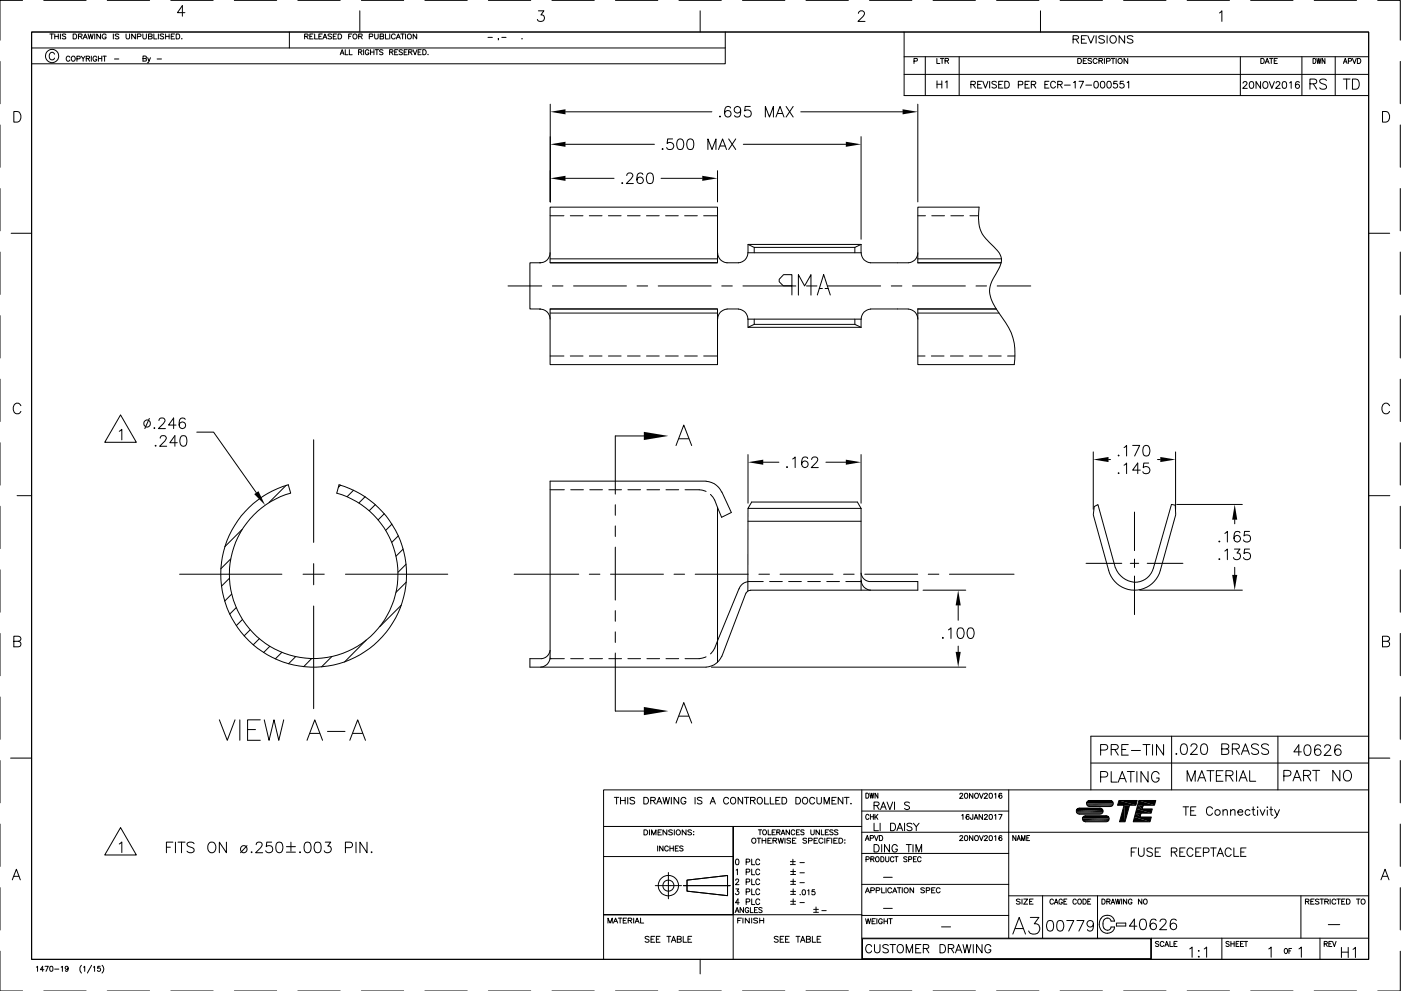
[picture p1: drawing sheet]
<svg xmlns="http://www.w3.org/2000/svg" width="420mm" height="297mm" viewBox="0 0 420 297" stroke-linecap="round" stroke-linejoin="round" font-family="sans-serif">
<g fill="none" stroke="#000" stroke-width=".3">
<path d="M0 18.4v12.7M6.8 .1h-6.8v12M9.5 9.6h401v278h-401zM9.5 14.4h208M13.1 .1h12.7M14.9 10.2h1.1M15.5 10.2v1.5M16.3 16.2a.8 .8 0 0 0-.9-.5 .8 .8 0 0 0-.6 .8v.6a.81 .81 0 0 0 .6 .8 .81 .81 0 0 0 .9-.5M16.4 10.9h1.1M16.4 10.2v1.5M17.5 10.2v1.5M18.1 10.2v1.5"/>
<path d="M19.7 10.4l-.4-.2-.6 .2 .1 .3 .9 .4-.1 .5-.9-.1M21 17.2a.57 .57 0 0 0-.7-.4 .57 .57 0 0 0-.4 .6v.4a.56 .56 0 0 0 .4 .6 .56 .56 0 0 0 .7-.4M21.7 16.9a.7 .7 0 0 1 .9 .7 .7 .7 0 0 1-1.1 .5l-.1-.7zM21.9 10.2h.6a.78 .78 0 0 1 .5 .7 .78 .78 0 0 1-.5 .8h-.6zM23.1 17.6h.8l.1-.6-.9-.2v1.6M23.5 10.9l1-.1 .1-.4-.1-.2h-1v1.5M24.1 10.9l.5 .8M24.3 16.8l.6 .8v.8M24.9 11.7l.7-1.5 .6 1.5M25.2 11.2h.8M25.5 16.8l-.6 .8M25.9 17.6l.9-.1v-.6l-.9-.1v1.6"/>
<path d="M26.4 17.6l.5 .8M26.4 10.2l.4 1.5 .4-1.5 .4 1.5 .3-1.5M27.4 16.8v1.6M28.4 10.2v1.5M29 17.2a.57 .57 0 0 0-.6-.4 .57 .57 0 0 0-.5 .6v.4a.55 .55 0 0 0 .5 .6 .55 .55 0 0 0 .6-.6h-.4M29.5 16.8v1.6M29.5 17.6h1M30.1 10.2v1.5l-1.1-1.5v1.5M30.5 16.8v1.6M30.9 16.8h1M31.4 16.8v1.6M31.8 10.5a.62 .62 0 0 0-.6-.3 .62 .62 0 0 0-.6 .5v.4a.59 .59 0 0 0 .6 .6 .59 .59 0 0 0 .6-.6h-.3"/>
<path d="M32.2 .1h12.7M34 10.2v1.5M34.3 17.7h1.3M35.6 10.4l-.4-.2-.7 .2 .2 .3 .9 .4-.1 .5-1-.1M37.8 10.2v1l.5 .5 .5-.2 .1-1.3M40.6 10.2v1.5l-1.1-1.5v1.5M41.2 11l.9-.1 .2-.5-.2-.2h-.9v1.5M42.8 10.2v1l.5 .5 .6-.2v-1.3M42.9 17.6l.9-.1 .1-.5-1-.2v1.5l1-.1v-.5l-.3-.1M44.3 17.3l.4 1 .4-1M44.5 10.9l1-.1 .1-.2-.1-.4h-1v1.5l1-.1 .1-.4-.4-.3M44.7 18.3l-.5 .5"/>
<path d="M46.1 10.2v1.5h1M47.1 17.7h1.3M47.5 10.2v1.5M49.1 10.4l-.4-.2-.7 .2 .2 .3 .8 .4-.1 .5-.9-.1M49.7 10.9h1M49.7 10.2v1.5M50.7 10.2v1.5M51.2 .1h12.7M51.4 10.9h.6M52.4 10.2h-1v1.5h1M52.8 10.2h.6a.78 .78 0 0 1 .5 .7 .78 .78 0 0 1-.5 .8h-.6zM54.4 11.6h.2z"/>
<path d="M55.5 3.8h-2.3l1.5-2.1v3.2M70.3 .1h12.7M86.8 9.6v4.8M89.3 .1h12.7M91.4 10.9l.8-.1 .2-.4-.2-.2h-.8v1.5M91.9 10.9l.5 .8M92.9 10.9h.6M93.9 10.2h-1v1.5h1M94.4 10.2v1.5h.9M95.6 10.9h.7M96.6 10.2h-1v1.5h1M96.9 11.7l.6-1.5 .5 1.5"/>
<path d="M97.1 11.2h.7M99.4 10.4l-.9-.2-.1 .5 .9 .3 .1 .5-.3 .2-.7-.2M99.9 10.9h.6M100.9 10.2h-1v1.5h1M101.4 10.2h.5a.76 .76 0 0 1 .6 .7 .76 .76 0 0 1-.6 .8h-.5zM102 16.4l.6-1.5 .6 1.5M102.2 15.9h.8M103.5 14.9v1.5h.9M104.6 10.9h.6M104.8 14.9v1.5h.8M105.5 10.2h-.9v1.5M107.5 15.6h.9l.1-.4-.3-.3h-.7v1.5"/>
<path d="M107.6 10.9l.9-.1 .1-.5-1-.1v1.5M107.9 3.2v6.4M108 15.6l.5 .8M108.1 10.9l.5 .8M108.4 .1h12.7M109.1 14.9v1.5M110.6 15.3a.54 .54 0 0 0-.6-.4 .54 .54 0 0 0-.4 .6v.4a.53 .53 0 0 0 .5 .5 .53 .53 0 0 0 .5-.5h-.3M110.7 11l1-.1 .1-.6-1.1-.1v1.5M111.1 14.9v1.5M111.1 15.6h1M112.1 14.9v1.5M112.4 10.2v1l.4 .5 .4-.1 .2-.4v-1"/>
<path d="M112.5 14.9h1M113 14.9v1.5M114 10.9l.9-.1v-.6h-.9v1.5l.9-.1 .2-.4-.4-.3M114.9 15.1l-.4-.2-.7 .2 .2 .4 .9 .5-.4 .4-.7-.2M115.6 10.2v1.5h.9M116.8 15.6h.9l.1-.5-1-.2v1.5M116.9 10.2v1.5M117.3 15.6l.6 .8M118.4 15.6h.6M118.5 10.5a.6 .6 0 0 0-.6-.3 .6 .6 0 0 0-.5 .5v.4a.6 .6 0 0 0 .5 .6 .6 .6 0 0 0 .6-.4M118.8 11.7l.7-1.5 .6 1.5M119.1 11.2h.7"/>
<path d="M119.3 14.9h-.9v1.5h.9M120.2 10.2h1M120.7 15.1l-.4-.2-.6 .2 .1 .4 .9 .5-.4 .4-.6-.2M120.7 10.2v1.5M121.2 15.6h.6M121.6 10.2v1.5M122.1 14.9h-.9v1.5h.9M122.6 15.6h.8l.1-.5-.9-.2v1.5M123.1 15.6l.5 .8M123.9 14.9l.6 1.5 .6-1.5M125 10.2v1.5l-1.1-1.5v1.5M125.4 15.6h.6"/>
<path d="M126.3 14.9h-.9v1.5h.9M126.8 14.9h.5a.82 .82 0 0 1 .5 .7 .82 .82 0 0 1-.5 .8h-.5zM127.4 .1h12.7M128.4 16.3h.1M146.3 11.2h1.4M146.5 .1h12.7M149.5 11.6l-.1 .4M150.5 11.2h1.3M156.5 11.6h.1zM161.5 3.2h1.6l-.9 1.3a1.01 1.01 0 0 1 1.1 1.1 1.01 1.01 0 0 1-1.4 .8l-.4-.1-.3-.5M165.5 .1h12.7M184.6 .1h12.7"/>
<path d="M203.6 .1h12.7M210 3.2v6.4M217.5 9.6v9.5h-208M222.7 .1h12.7M241.7 .1h12.7M257.4 4v-.1a1.01 1.01 0 0 1 1.3-.7l.4 .4a1.05 1.05 0 0 1-.3 1.3l-1.5 1.5h2.1M260.8 .1h12.7M271.1 17h139.4M271.1 9.6v19h139.4M274.1 18.3l.9-.1 .1-.6-1-.1v1.5M277.5 17v11.6M279.8 .1h12.7"/>
<path d="M281 17.5v1.5h.9M282 17.5h1M282.5 17.5v1.5M283.4 18.2l1-.1v-.5l-1-.1v1.5M284 18.2l.5 .8M287.7 17v11.6M298.9 .1h12.7M312 3.2v6.4M317.9 .1h12.7M321.8 11.8l1.4-.2 .3-.5-.3-.3-1.4-.1v2.2M322.6 11.8l.9 1.1M323.2 17.5h.6a.79 .79 0 0 1 .5 .8 .79 .79 0 0 1-.5 .7h-.6z"/>
<path d="M324.3 11.8h.9M324.9 18.2h.6M325.8 10.7h-1.5v2.2h1.5M325.9 17.5h-1v1.5h1M326.2 10.7l1 2.2 .9-2.2M327.4 17.7l-.4-.2-.7 .2v.3l1.1 .6v.2l-.4 .2-.7-.2M328.7 10.7v2.2M329 17.9a.62 .62 0 0 0-.7-.4 .62 .62 0 0 0-.5 .6 .68 .68 0 0 0 .3 .8 .68 .68 0 0 0 .8-.1l.1-.1M329.6 18.2h.7l.4-.4-.2-.2-.9-.1v1.5M330.1 18.2l.6 .8M331.2 11l-.6-.3-1.1 .3 .3 .5 1.2 .5 .2 .6a1.16 1.16 0 0 1-1.7 0M331.2 17.5v1.5"/>
<path d="M331.9 18.3l.9-.1 .1-.6-1-.1v1.5M332 10.7v2.2M333.1 11a1.03 1.03 0 0 1 1.4 .1 1.03 1.03 0 0 1 0 1.4 1.03 1.03 0 0 1-1.4 .1l-.2-.5zM333.2 17.5h1.1M333.8 17.5v1.5M334.7 17.5v1.5M337 .1h12.7M337.3 10.7v2.2l-1.7-2.2v2.2M338.2 17.5v1.5l-1.1-1.5v1.5M339.8 11l-.6-.3-1.1 .3 .2 .5 1.2 .5 .3 .6a1.16 1.16 0 0 1-1.7 0M356 .1h12.7M365.7 3.9l.7-.7v3.2"/>
<path d="M372 17v11.6M375.1 .1h12.7M378.1 17.5h.5a.81 .81 0 0 1 .6 .8 .81 .81 0 0 1-.6 .7h-.5zM379.4 19l.6-1.5 .6 1.5M379.6 18.5h.8M380.7 17.5h1.1M381.3 17.5v1.5M382.1 18.2h.6M383.1 17.5h-1v1.5h1M390.4 17v11.6M393.8 17.5a.77 .77 0 0 1 .9 .8 .77 .77 0 0 1-.9 .7zM394.1 .1h12.7"/>
<path d="M394.9 17.5l.3 1.5 .3-1.5 .3 1.5 .4-1.5M397.3 17.5v1.5l-.8-1.5v1.5M400.4 17v11.6M402.9 19l.5-1.5 .6 1.5M403.1 18.5h.7M404.4 18.3l.8-.1v-.6l-.8-.1v1.5M405.6 17.5l.6 1.5 .5-1.5M407.1 17.5h.5a.81 .81 0 0 1 .5 .8 .81 .81 0 0 1-.5 .7h-.5zM413.2 .1h6.7v12M419.9 18.4v12.7M0 37.5v12.7M4.1 33.4h1.1a1.69 1.69 0 0 1 1.1 1.6 1.69 1.69 0 0 1-1.1 1.6h-1.1z"/>
<path d="M165 31.2v29.3M169.6 33.5h43.9M215.8 35l.1-.2 .2 .2zM219.1 32.4a.9 .9 0 0 0-.9-.5 .9 .9 0 0 0-.7 .6 1.85 1.85 0 0 0 .7 2.6 .99 .99 0 0 0 1.1-.9 .99 .99 0 0 0-.9-1.1 .99 .99 0 0 0-1.1 .9M222.1 33a.98 .98 0 0 1-1.3 .8 .98 .98 0 0 1-.4-1.6 .98 .98 0 0 1 1.6 .2 3.1 3.1 0 0 1-.3 2.6 1 1 0 0 1-1.4-.4M225 31.9h-1.5l-.1 1.4a1.12 1.12 0 0 1 1.6 0 1.12 1.12 0 0 1-.2 1.6 1.12 1.12 0 0 1-1.6-.4M229.5 35.1v-3.2l1.3 3.2 1.1-3.2v3.2M232.7 35.1l1.2-3.2 1.2 3.2M233.2 34h1.5M235.8 31.9l2.1 3.2M237.9 31.9l-2.1 3.2M240.2 33.5h30.5"/>
<path d="M271.1 22.3h139.4M275.3 31.2v29.3M281 24.2v2.2M281 25.3h1.4M282.4 24.2v2.2M283.5 24.6l.5-.4v2.2M291.2 25.3l1.2-.1v-.7l-1.2-.1v2M291.8 25.3l.7 1.1M293.2 25.3h.8M294.5 24.4h-1.3v2h1.3M294.8 24.4l.7 2 .8-2M296.8 24.4v2"/>
<path d="M298.8 24.7l-.5-.3-.8 .3 .1 .4 1.1 .5 .1 .5-.2 .2a.85 .85 0 0 1-1.1-.2M299.5 25.3h.8M300.8 24.4h-1.3v2h1.3M301.3 24.4h.7a1.08 1.08 0 0 1 .7 1 1.08 1.08 0 0 1-.7 1h-.7zM305.4 25.4l1.2-.1 .1-.8-1.3-.1v2M307.4 25.3h.8M308.7 24.4h-1.3v2h1.3M309.3 25.3l1.1-.1 .2-.4-.5-.4h-.8v2M310 25.3l.6 1.1M313.4 25.3h.7M314.6 24.4h-1.2v2h1.2M316.5 24.8a.74 .74 0 0 0-.8-.4 .74 .74 0 0 0-.6 .7 .84 .84 0 0 0 .2 1.1 .84 .84 0 0 0 1.1-.1l.1-.2"/>
<path d="M317.2 25.3l1.2-.1 .1-.7-1.3-.1v2M317.9 25.3l.7 1.1M319.2 25.5h1.8M321.9 24.8l.6-.4v2M323.6 24.4h1.4l-1 2M325.6 25.5h1.8M328.3 24.5l.3-.1a1.05 1.05 0 0 1 .8 1 1.05 1.05 0 0 1-.8 1 1.3 1.3 0 0 1-.3-1.9zM330.3 24.5l.3-.1a1.05 1.05 0 0 1 .8 1 1.05 1.05 0 0 1-.8 1 1.3 1.3 0 0 1-.3-1.9zM332.2 24.5a.68 .68 0 0 1 1 .3l.1 .4a.91 .91 0 0 1-.8 1.2 1.39 1.39 0 0 1-.3-1.9zM335 24.4h-.9l-.1 .8a.72 .72 0 0 1 1 .1 .72 .72 0 0 1-.1 1 .72 .72 0 0 1-1.1-.3M336.9 24.4h-.9l-.1 .8a.73 .73 0 0 1 1.1 0 .73 .73 0 0 1-.2 1.1 .73 .73 0 0 1-1-.3M338 24.8l.5-.4v2"/>
<path d="M372.8 24.9l.2-.4h.6l.4 .5-1.3 1.5h1.4M374.9 24.5h.3a1.06 1.06 0 0 1 .8 1 1.06 1.06 0 0 1-.8 1l-.5-.4v-.5zM378 24.5v2l-1.3-2v2M378.9 24.8l.2-.3a.96 .96 0 0 1 1.2 1 .96 .96 0 0 1-1.2 .9l-.4-.7zM380.7 24.5l.7 2 .8-2M382.7 24.9l.2-.4h.6l.3 .5-1.2 1.5h1.3M384.8 24.5h.3a1.06 1.06 0 0 1 .8 1 1.06 1.06 0 0 1-.8 1l-.5-.4-.1-.5zM386.8 24.8l.4-.3v2M389.6 24.8v-.3a.68 .68 0 0 0-1 .3v1.4a.62 .62 0 0 0 1 .1 .62 .62 0 0 0-.2-1 .62 .62 0 0 0-.9 .5M392.9 25.1l1.7-.1 .3-.4-.1-.6-.6-.3h-1.3v3M393.9 25.1l1 1.6M397.8 24.1a1.15 1.15 0 0 0-2 .3l.5 .6 1.2 .4 .3 .9a1.36 1.36 0 0 1-2 0"/>
<path d="M402.8 23.7h2.1M403.9 23.7v3M405.6 23.7h1a1.62 1.62 0 0 1 1.1 1.5 1.62 1.62 0 0 1-1.1 1.5h-1zM414.6 33.4h1.1a1.69 1.69 0 0 1 1.1 1.6 1.69 1.69 0 0 1-1.1 1.6h-1.1zM419.9 37.5v12.7M0 56.5v12.7M169.6 53.5h14.6M169.6 43.3h26.7M186.4 54.9l.2-.2 .2 .2zM188 52.6l.1-.5 .5-.3 .9 .2a.71 .71 0 0 1 .1 1.1l-1.8 1.9h2.1M192.8 52.3a.9 .9 0 0 0-1.4-.3 2.59 2.59 0 0 0 0 2.9 .98 .98 0 0 0 1.5-.4 .98 .98 0 0 0-.6-1.4 .98 .98 0 0 0-1.3 .9M194.3 52a1.01 1.01 0 0 1 1.5 .5 2.86 2.86 0 0 1-.3 2.4 1.08 1.08 0 0 1-1.5-.5 2.48 2.48 0 0 1 .3-2.4z"/>
<path d="M198.2 53.5h12.4M198.5 44.7l.2-.2 .2 .2zM201.7 41.6h-1.5l-.1 1.4a1.13 1.13 0 0 1 1.7-.1 1.13 1.13 0 0 1-.2 1.7 1.13 1.13 0 0 1-1.7-.4M203.4 41.8a.98 .98 0 0 1 1.5 .4 2.58 2.58 0 0 1-.3 2.5 1.03 1.03 0 0 1-1.5-.5 2.48 2.48 0 0 1 .3-2.4zM206.4 41.8a1.03 1.03 0 0 1 1.5 .4 2.93 2.93 0 0 1-.3 2.5 1.08 1.08 0 0 1-1.5-.5 2.48 2.48 0 0 1 .3-2.4zM212.3 44.8v-3.2l1.2 3.2 1.2-3.2v3.2M215.2 51.2v9.3M215.5 44.8l1.2-3.2 1.2 3.2M215.9 43.8h1.6M218.5 41.6l2.1 3.2M220.6 41.6l-2.1 3.2M222.9 43.3h30.8"/>
<path d="M258.2 41v30.7M419.9 56.5v12.7M0 75.6v12.7M3.3 69.9h6.2M162.1 78.8h-3.2v13.8h3.2M165 62.1h50.2v16.7h-50.2zM165 75.8a2.97 2.97 0 0 1-3.2 3M165 78.8h50.2M165 64.7h4.1M165 77.6h50.2M171 64.7h3.8M176.7 64.7h3.9"/>
<path d="M182.5 64.7h3.8M188.2 64.7h3.8M193.9 64.7h3.8M199.6 64.7h3.8M205.3 64.7h3.8M211 64.7h4.2M215.2 75.8a2.96 2.96 0 0 0 2.9 3h3.4a2.97 2.97 0 0 0 2.8-3M224.3 73.3h33.9v2.5h-33.9zM224.3 73.3l1.9 .9M256.4 74.2h-30.2v1.6M256.4 74.2v1.6M258.2 73.3l-1.8 .9"/>
<path d="M258.3 75.8a2.96 2.96 0 0 0 2.8 3M275.3 75.8a2.96 2.96 0 0 1-2.9 3h-11.3M275.3 64.7h2.2M275.3 77.6h25.1M279.4 64.7h3.9M285.2 64.7h3.8M290.9 64.7h2.3M300.2 78.8h-24.9v-16.7h18.3l-.1 1.7a9.6 9.6 0 0 0 3.3 8.9 10.8 10.8 0 0 1 3.4 4.3 6.6 6.6 0 0 1-1.5 5.1 7.7 7.7 0 0 0-1.5 7.5l2.4 4.3a21.2 21.2 0 0 1 4.6 9l.2 3.1-.2 3.3h-28.9v-16.7h23.5M410.5 69.9h6.3M419.9 75.6v12.7M0 94.6v12.7M152.4 85.7h10.1"/>
<path d="M161.8 92.7a2.97 2.97 0 0 1 3.2 3M165 92.6h50.2v16.7h-50.2zM165 92.6h50.2M165 93.8h50.2M165.7 85.7h3.1M172 85.7h15.9M191.1 85.7h3.1M197.4 85.7h15.9M216.5 85.7h3.1M218 92.6h3.5M218.1 92.7a2.96 2.96 0 0 0-2.9 3M221.4 92.7a2.96 2.96 0 0 1 2.9 3"/>
<path d="M222.8 85.7h15.9M224.3 95.7h33.9v2.4h-33.9zM226.2 95.7v1.5h30.2M226.2 97.2l-1.9 .9M237.5 85.7h-2.6l-1.2-1.3v-.7l1.3-1.4h2.5v6.1M239.4 88.5v-6.2l1.9 3.4 1.9-3.4v6.2M241.9 85.7h3.1M245.1 88.4l1.9-6.1 2 6.1M245.7 86.5h.9M247.4 86.5h1M248.2 85.7h15.9M256.4 95.7v1.5"/>
<path d="M256.4 97.2l1.8 .9M261.1 92.6h11.3M261.1 92.7a2.96 2.96 0 0 0-2.8 3M267.3 85.7h3.2M272.4 92.7a2.96 2.96 0 0 1 2.9 3M273.6 85.7h15.9M275.3 93.8h24.3M292.7 85.7h3.2M299 85.7h10.1M419.9 94.6v12.7M0 113.7v12.7M165 106.7h4.1"/>
<path d="M171 106.7h3.8M176.7 106.7h3.9M182.5 106.7h3.8M188.2 106.7h3.8M193.9 106.7h3.8M199.6 106.7h3.8M205.3 106.7h3.8M211 106.7h4.2M275.3 106.7h2.1M279.3 106.7h3.8M285 106.7h3.8M290.7 106.7h3.9"/>
<path d="M296.5 106.7h3.8M302.2 106.7h2.2M419.9 113.7v12.7M0 132.7v12.7M6.3 121.6a1.18 1.18 0 0 0-1.4-.8 1.18 1.18 0 0 0-.9 1.3 1.39 1.39 0 0 0 .3 1.5 1.39 1.39 0 0 0 1.5 .3l.5-.6M35.8 129.3l.7-.6v3.2M36.2 124.4l4.7 8.2h-9.5zM44.8 125.4l-1.4 3.1M46.1 128.3h.3l-.1 .2zM46.5 133.6h.3l-.1 .2zM47.7 126.1l.3-.7 .3-.1 .9 .1a.71 .71 0 0 1 .1 1.1l-1.8 2h2.1M48 131.3l.3-.6 .3-.1 1 .1a.71 .71 0 0 1 .1 1.1l-1.8 2h2.1"/>
<path d="M52.8 127.4h-2.3l1.6-2.1v3.2M53.2 132.7h-2.3l1.6-2.1v3.2M54.4 130.7a1.08 1.08 0 0 1 1.5 .5 2.82 2.82 0 0 1-.3 2.4 1.01 1.01 0 0 1-1.5-.5 2.52 2.52 0 0 1 .3-2.4zM55.5 125.7a1 1 0 0 0-1.3-.3 2.42 2.42 0 0 0 0 2.9 .98 .98 0 0 0 1.4-.5 .98 .98 0 0 0-.7-1.3 .98 .98 0 0 0-1.2 .9M59 129.5h5.1l12.8 18.2M94.1 131.8v30.8M193.1 130.7h-8.6v17.4M202.7 133.5l2.4-6.1 2.3 6.1M203.6 131.5h2.9M224.3 136.3v14.5M228.9 138.5h4.7M236 139.9l.2 .1-.2 .2z"/>
<path d="M237.7 137.6l.8-.6v3.2M242.2 137.4a.95 .95 0 0 0-1.3-.3 1.92 1.92 0 0 0 .4 3.1 .99 .99 0 0 0 1.1-.9 .99 .99 0 0 0-.9-1.1 .99 .99 0 0 0-1.1 .9M243.4 137.7l.2-.4a1.02 1.02 0 0 1 1.5 0 1.05 1.05 0 0 1-.3 1.3l-1.5 1.6h2.1M247.7 138.5h6M258.2 136.3v14.5M327.9 135.5v17.2M332.4 137.7h.6M335.4 136.4l.2 .2-.2 .1zM337.1 134.1l.8-.6v3.2M337.1 139.4l.8-.6v3.2M339.7 133.5h2.1l-1.5 3.2M343.2 133.7a1.01 1.01 0 0 1 1.5 .4 2.52 2.52 0 0 1-.3 2.5 1.08 1.08 0 0 1-1.5-.5 2.86 2.86 0 0 1 .3-2.4z"/>
<path d="M344.5 138.8h-1.5l-.1 1.4a1.12 1.12 0 0 1 1.7-.1 1.12 1.12 0 0 1-.2 1.7 1.12 1.12 0 0 1-1.7-.4M347.1 137.7h.9M352.6 135.5v17.2M416.7 121.6a1.18 1.18 0 0 0-1.3-.8 1.18 1.18 0 0 0-1 1.3 1.39 1.39 0 0 0 .3 1.5 1.39 1.39 0 0 0 1.6 .3l.4-.6M419.9 132.7v12.7M0 151.8v12.7M5.1 148.6h4.4M72.6 158.7l-5.2 5.2M85.9 145.4l-5.2 5.2M87.2 147.8l-.8-2.5a27.9 27.9 0 0 0-15.1 42.9 27.9 27.9 0 0 0 45.5 0 27.9 27.9 0 0 0-15.1-42.9l-.7 2.5M87.2 147.8a25.3 25.3 0 0 0-13.8 38.9 25.3 25.3 0 0 0 41.3 0 25.3 25.3 0 0 0-13.7-38.9M102.2 145.4l-.7 .7"/>
<path d="M106 146.9l-1.9 2M109.5 148.9l-1.8 1.8M112.6 151.2l-1.9 1.9M115.3 154l-1.9 1.8M117.6 157.1l-1.9 1.8M165 146.8h4.2M171.2 146.8h3.8M176.9 146.8h3.8M182.6 146.8h3.8M184.5 151.3v3.2M184.5 157.6v3.2M188.3 146.8h3.8"/>
<path d="M194 146.8h3.8M199.7 146.8h3.8M205.4 146.8h4.3l2.1 .5M213.1 148.2a7.2 7.2 0 0 1 2.1 3.9M215.2 152.1v46.4M216.5 147.5a5.7 5.7 0 0 0-4.7-3.3h-46.8v52.8a2.96 2.96 0 0 1-2.9 3M216.5 147.5l2.8 6.1-2.9 1.5-1.2-3M224.3 152.4v24.8M224.3 156.2h33.9M225.4 150.5h31.7l1.1 1.9h-33.9zM258.2 152.4v24.5M335.4 141.7l.2 .1-.2 .2z"/>
<path d="M340.2 153.5v11.5M342 140.9h-2.3l1.5-2.1v3.2M352.9 151.2h19.7M367.3 159.9l.8-.6v3.2M370.3 155.8v1.2M371.9 159.7a.92 .92 0 0 0-.9-.4 .92 .92 0 0 0-.8 .6 2.41 2.41 0 0 0 .3 2.4 .98 .98 0 0 0 1.4-.4 .98 .98 0 0 0-.6-1.4 .98 .98 0 0 0-1.2 .9M374.7 159.3h-1.4l-.2 1.3a1.11 1.11 0 0 1 1.7 0 1.11 1.11 0 0 1-.3 1.7 1.11 1.11 0 0 1-1.6-.5M410.5 148.6h6.3M419.9 151.8v12.7M0 170.8v12.7M53.8 172.1h30.7M68.8 173.3l-2.4 2.4"/>
<path d="M69.2 167.5l-3 3M69.5 178.1l-2.1 2.1M90.9 172.1h6.3M94.1 168.9v6.4M103.6 172.1h30.7M119.5 160.6l-2 1.9M120.9 164.6l-2.1 2.1M121.8 169.1l-2.4 2.4M121.8 174.5l-3 3M154.2 172.1h19.4M176.7 172.1h3.2M183.1 172.1h15.9"/>
<path d="M184.5 164v15.9M202.1 172.1h3.2M208.5 172.1h15.9M224.3 174.4a3.3 3.3 0 0 0-2.7 2.1l-6.4 15.6a7.2 7.2 0 0 1-2.1 3.9M224.3 174.3h4.6M225.2 176.9a1.54 1.54 0 0 0-1.5 .9l-7.2 18.9M227.6 172.1h3.2M230.8 174.3h3.8M233.9 172.1h15.9M236.5 174.3h3.8M242.2 174.3h3.8M247.9 174.3h3.9"/>
<path d="M253 172.1h3.2M253.7 174.3h4.6M258.2 171.8l.7 1.5 .8 .7 1 .3M258.3 173.9a2.96 2.96 0 0 0 2.8 3M259.3 172.1h15.9M260.7 174.3h14.6v2.6h-50.2M276.8 176.9h12.8M278.4 172.1h3.2M284.7 172.1h19.4M325.7 168.9h10.7M334.5 170.2l-5.2-19-1.1 .6-.3 2.5 4.6 16.7a8 8 0 0 0 7.7 5.9 8 8 0 0 0 7.8-5.9l4.6-16.7-.1-2.9-1.2-.2-5.4 19.1a5.8 5.8 0 0 1-4.7 4.2 5.8 5.8 0 0 1-5.8-2.7l-.9-1.6M339 168.9h2.5"/>
<path d="M340.2 167.6v2.5M340.2 172.7v11.5M341.8 176.9h30.8M344 168.9h10.8M365.5 162.3h.3l-.1 .2zM365.5 167.6h.3l-.1 .2zM367.3 165.2l.8-.6v3.2M370.2 164.6h1.7l-.9 1.2a1.07 1.07 0 0 1 .9 1.5 1.07 1.07 0 0 1-1.8 .2l-.2-.4M370.3 170v2.3M374.7 164.6h-1.4l-.2 1.3a1.11 1.11 0 0 1 1.7 0 1.11 1.11 0 0 1-.3 1.7 1.11 1.11 0 0 1-1.6-.5M419.9 170.8v12.7M0 189.9v12.7"/>
<path d="M4.1 192.2l1.9-.1a.71 .71 0 0 0 0-1.2l-1.9-.2v3.2h1.4a.82 .82 0 0 0 .8-.6 .82 .82 0 0 0-.3-.9l-.5-.2M70.8 182.1l-1.9 2M72.7 185.7l-1.8 1.8M75 188.8l-1.8 1.8M77.8 191.5l-1.9 1.8M80.9 193.7l-1.9 1.9M84.5 195.5l-1.9 2M88.6 196.8l-2.1 2.2M93.5 197.4l-2.4 2.4M94.1 181.6v30.8M99.5 196.8l-3.1 3.1M109.8 191.9l-6.5 6.5"/>
<path d="M120.4 181.4l-6.5 6.5M165 197.4h.1M165 194.9l-.7 1.5-1.3 .9-4.1 .1v2.6h52.9a5.4 5.4 0 0 0 4.7-3.3M165 197.4h4.2M171.2 197.4h3.8M176.9 197.4h3.8M182.6 197.4h3.8M184.5 183v3.2M184.5 189.4v3.2M184.5 195.7v17.4h8.6M188.3 197.4h3.8M194 197.4h3.8"/>
<path d="M199.7 197.4h3.8M211.8 196.9l-2.1 .5h-4.3M213.4 200h76.2M282.8 191v.4l-.2-.2zM284.4 188.8l.8-.6v3.2M287.4 181.5v4.4M287.4 193.7v1.7M287.4 188.3a1.08 1.08 0 0 1 1.6 .5 1.63 1.63 0 0 1-1.1 2.6 1.46 1.46 0 0 1-.9-1.8zM290.5 188.3a1.03 1.03 0 0 1 1.5 .5 1.63 1.63 0 0 1-1.1 2.6 2.06 2.06 0 0 1-.4-3.1zM414.6 192.2l1.8-.1a.71 .71 0 0 0 0-1.2l-1.8-.2v3.2h1.4a.82 .82 0 0 0 .7-.6 .82 .82 0 0 0-.3-.9l-.4-.2M419.9 189.9v12.7M0 208.9v12.7"/>
<path d="M65.8 215.8l2.4 6.1 2.3-6.1M71.9 215.8v6.1M74.3 218.7h2.3M78.1 215.8h-3.8v6.1h3.8M79.2 215.8l1.5 6.1 1.5-6.1 1.4 6.1 1.5-6.1M93 219.8h2.9M98.2 219.2h5.3M105.8 219.8h2.9M202.7 216.7l2.4-6.1 2.3 6.1M203.6 214.7h2.9M419.9 208.9v12.7M0 228v12.7"/>
<path d="M3.2 227.2h6.3M92.1 221.9l2.3-6.1 2.3 6.1M104.9 221.9l2.4-6.1 2.3 6.1M184.2 239h1.4M184.9 239v2M186.1 239v2M186.1 239.9h1.4M187.5 239v2M188.3 239v2M190.3 239.3l-.5-.3-.9 .3 .2 .5 .8 .2 .4 .4v.3l-.5 .3-.9-.3M193.1 239h.7a1.04 1.04 0 0 1 .7 1 1.04 1.04 0 0 1-.7 1h-.7zM195.2 239.9l1.1-.1 .3-.4-.6-.4h-.8v2"/>
<path d="M195.8 239.9l.8 1.1M198.8 239l.5 2 .5-2 .5 2 .5-2M201.3 239v2M203.5 239v2l-1.4-2v2M205.7 239.5a.83 .83 0 0 0-1.1-.4 .83 .83 0 0 0-.4 1.1 .74 .74 0 0 0 .8 .8 .74 .74 0 0 0 .7-.8h-.5M208.4 239v2M210.5 239.3l-.5-.3-.9 .3 .2 .5 1.2 .6v.3l-.5 .3-.9-.3M218.5 239.5a.83 .83 0 0 0-1.2-.4 .83 .83 0 0 0-.3 1.1 .77 .77 0 0 0 .6 .8 .77 .77 0 0 0 .9-.5M219.5 239.1a.95 .95 0 0 1 1.2 .9 .95 .95 0 0 1-1.2 .9l-.4-.7 .1-.7zM222.7 239v2l-1.3-2v2M223.2 239h1.4M223.9 239v2"/>
<path d="M225.1 239.9l1.2-.1 .2-.4-.5-.4h-.9v2M225.8 239.9l.7 1.1M227.2 239.3a.93 .93 0 0 1 1.5 .6 .93 .93 0 0 1-1.2 1l-.4-.7zM229.3 239v2h1.2M231 239v2h1.2M232.7 239.9h.8M233.9 239h-1.2v2h1.2M234.5 239h.7a1.06 1.06 0 0 1 .7 1 1.06 1.06 0 0 1-.7 1h-.7zM238.7 239h.7a1.04 1.04 0 0 1 .7 1 1.04 1.04 0 0 1-.7 1h-.7zM240.8 239.3a.93 .93 0 0 1 1.5 .6 .93 .93 0 0 1-1.3 1l-.4-.7zM244.3 239.5a.83 .83 0 0 0-1.1-.4 .83 .83 0 0 0-.4 1.1 .77 .77 0 0 0 .6 .8 .77 .77 0 0 0 .9-.5M245 239l.1 1.7 .5 .3 .7-.3v-1.7"/>
<path d="M249.5 239.9h.8M250.8 239h-1.3v2h1.3M252.8 239v2l-1.4-2v2M253.2 239h1.4M253.9 239v2M258.4 236.8v50.8M259.7 237.7a.77 .77 0 0 1 .9 .8 .77 .77 0 0 1-.9 .8zM260.9 237.7l.3 1.6 .3-1.6 .2 1.6 .3-1.6M263.3 237.7v1.6l-.9-1.6v1.6M287.9 238.1a.44 .44 0 0 1 .4-.3 .44 .44 0 0 1 .4 .2l-.9 1.3h1M289.4 237.8a.77 .77 0 0 1 .9 .6 .77 .77 0 0 1-.5 .9l-.5-.3zM291.8 237.8v1.5l-1.1-1.5v1.5"/>
<path d="M292.6 237.8a.72 .72 0 0 1 .8 .7 .72 .72 0 0 1-.8 .7l-.3-.5zM293.7 237.8l.6 1.5 .6-1.5M295.2 238.1l.3-.3 .6 .2-1 1.3h1.1M296.8 237.8a.71 .71 0 0 1 .9 .7 .71 .71 0 0 1-.9 .7l-.2-.6zM298.3 238l.3-.2v1.5M300.4 238l-.3-.2a.73 .73 0 0 0-.6 .8 .73 .73 0 0 0 .8 .6 .47 .47 0 0 0 0-.8 .47 .47 0 0 0-.7 .4M302.5 236.8v44.4M326.4 240h6.9M327.2 228.7h83.3M330.1 232.9h1.3a.82 .82 0 0 0 .8-.6 .82 .82 0 0 0-.3-.9l-1.8-.1v3.1M330.1 224.8h1.3a.85 .85 0 0 0 .8-.6 .85 .85 0 0 0-.3-.9l-1.8-.1v3.1M333.2 231.3v3.1h1.9"/>
<path d="M333.2 224.6l1.9-.1a.76 .76 0 0 0 0-1.2l-1.9-.1v3.1M334.3 224.6l1.1 1.7M335.4 234.4l1.2-3.1 1.2 3.1M335.6 239.9h5.4l-.3 1.5h-1.9l-1.4 4.9h-1.7l1.4-4.9h-1.9zM335.8 233.4h1.5M336.4 224.6h1.2M338.1 231.3h2.1M338.4 223.2h-2v3.1h2M339.1 231.3v3.1M339.3 224.9h2.7M341 231.3v3.1M341.5 239.9h5.1l-.4 1.5h-3.4l-.3 1.1h3.1l-.4 1.2h-3l-.4 1.2h3.5l-.4 1.4h-5z"/>
<path d="M342.8 223.2h2.1M343.8 223.2v3.1M344.3 231.3v3.1l-2.1-3.1v3.1M345.7 223.2v3.1M347.6 232a1.15 1.15 0 0 0-1.3-.8 1.15 1.15 0 0 0-.9 1.3 1.3 1.3 0 0 0 .4 1.7 1.3 1.3 0 0 0 1.7-.2l.1-.8h-.8M349 223.2v3.1l-2.2-3.1v3.1M351.4 220.7v16.1M352.8 225.8l.1 .2-.1 .1zM354.5 223.1a.98 .98 0 0 1 1.4 .4 2.58 2.58 0 0 1-.3 2.5 1.03 1.03 0 0 1-1.4-.5 2.48 2.48 0 0 1 .3-2.4zM356 234.2v-3.2l1.3 3.2 1.1-3.2v3.2M357.2 223.7l.1-.4 .5-.3 .9 .1a.7 .7 0 0 1 .1 1.1l-1.8 1.9h2.1M359.2 234.2l1.2-3.2 1.2 3.2"/>
<path d="M359.7 233.1h1.5M360.5 223.1a.99 .99 0 0 1 1.5 .4 2.58 2.58 0 0 1-.3 2.5 1.08 1.08 0 0 1-1.5-.5 2.65 2.65 0 0 1 .3-2.4zM362 231h2.1M363 231v3.2M364.8 232.5h1.2M366.4 224.5l1.8-.2a.71 .71 0 0 0 0-1.2l-1.8-.1v3.1h1.3a.83 .83 0 0 0 .8-.8 .83 .83 0 0 0-.8-.8M366.8 231h-2v3.2h2M367.7 232.5l1.8-.1 .3-.5-.1-.6-.7-.3h-1.3v3.2M368.7 232.5l1.1 1.7M369.6 224.5l1.8-.2a.71 .71 0 0 0 0-1.2l-1.8-.1v3.1M370.6 224.5l1.1 1.6M370.8 231v3.2"/>
<path d="M371.6 234.2l1.2-3.2 1.2 3.2M372.1 233.1h1.5M372.3 226.1l1.2-3.1 1.2 3.1M372.7 225.1h1.6M374.8 231v3.2h1.8M377.4 223.4a1.18 1.18 0 0 0-1.1-.5 1.18 1.18 0 0 0-1 .8l.6 .6a1.66 1.66 0 0 1 1.5 .9v.5a1.37 1.37 0 0 1-2.1 0M380.4 223.4a1.19 1.19 0 0 0-1.1-.5 1.19 1.19 0 0 0-1 .8l.3 .5 1.6 .6a.76 .76 0 0 1 0 1.2 1.49 1.49 0 0 1-1.9-.3M383.2 220.7v16.1M385 232.6l1.8-.2a.86 .86 0 0 0 .3-.9 .86 .86 0 0 0-.7-.6h-1.4v3.2M387.8 234.1l1.2-3.2 1.2 3.2M388.2 233h1.5M390.3 225.4h-2.3l1.5-2.1v3.1"/>
<path d="M390.9 232.4h1.4a.79 .79 0 0 0 .8-.9l-.2-.3-.6-.3h-1.4v3.2M391.5 223.4a1.01 1.01 0 0 1 1.5 .5 2.69 2.69 0 0 1-.3 2.4 1.05 1.05 0 0 1-1.5-.5 2.48 2.48 0 0 1 .3-2.4zM392 232.4l1.1 1.7M393.7 230.9h2.1M394.7 230.9v3.2M396 223.7a.9 .9 0 0 0-1.3-.3 2.4 2.4 0 0 0 0 2.9 1 1 0 0 0 1.4-.5 1 1 0 0 0-.7-1.3 1 1 0 0 0-1.2 .9M397.3 224l.3-.6 .8-.1a.78 .78 0 0 1 .5 1.2l-1.8 1.9h2.1M401.8 230.9v3.2l-2.1-3.2v3.2M402.1 223.7a.9 .9 0 0 0-1.4-.3 2.4 2.4 0 0 0 0 2.9 .98 .98 0 0 0 1.4-.5 .98 .98 0 0 0-.6-1.3 .98 .98 0 0 0-1.2 .9M403.2 231.4a1.17 1.17 0 0 1 1.3-.4 1.17 1.17 0 0 1 .8 1.1v.8a1.21 1.21 0 0 1-1.2 1.2 1.21 1.21 0 0 1-1.2-1.2zM410.5 236.8h-229.5v50.8M410.5 227.2h6.3"/>
<path d="M410.5 220.7h-83.3v16.1M419.9 228v12.7M0 247v12.7M35.8 253l.7-.6v3.2M36.2 248.1l4.7 8.2h-9.5zM49.9 253.9h1.2M51.9 252.4h-2v3.2M52.6 252.4v3.2M53.4 252.4h2.1M54.4 252.4v3.2M58.2 252.9a1.19 1.19 0 0 0-1.1-.5 1.19 1.19 0 0 0-1 .8l.3 .4 1.2 .5a.82 .82 0 0 1 .6 1 1.37 1.37 0 0 1-2.1 0M62.9 252.5a1.54 1.54 0 0 1 1.8 .7 1.54 1.54 0 0 1-.3 1.9 1.17 1.17 0 0 1-1.3 .5 1.17 1.17 0 0 1-.8-1.2 1.91 1.91 0 0 1 .6-1.9z"/>
<path d="M67.9 252.4v3.2l-2.1-3.2v3.2M74.1 253.5l-2 2.1M75.4 255.3l.2 .1-.2 .2zM76.8 253.2l.2-.5a1.02 1.02 0 0 1 1.5 0 1.05 1.05 0 0 1-.3 1.4l-1.5 1.5h2.1M81.5 252.4h-1.5l-.2 1.4a1.12 1.12 0 0 1 1.7 0 1.12 1.12 0 0 1-.2 1.6 1.12 1.12 0 0 1-1.6-.4M83.2 252.5a1.05 1.05 0 0 1 1.5 .5 2.48 2.48 0 0 1-.3 2.4 1.03 1.03 0 0 1-1.6-.4 2.76 2.76 0 0 1 .4-2.5zM85.9 253.8h2.7M85.9 255.4h2.7M87.2 252.4v2.7M89.8 255.4h.3l-.1 .2zM91.7 252.5a1.05 1.05 0 0 1 1.4 .5 2.48 2.48 0 0 1-.3 2.4 1.03 1.03 0 0 1-1.5-.4 2.76 2.76 0 0 1 .4-2.5zM94.7 252.5a1.08 1.08 0 0 1 1.5 .5 2.82 2.82 0 0 1-.3 2.4 1.03 1.03 0 0 1-1.5-.4 2.58 2.58 0 0 1 .3-2.5z"/>
<path d="M97.5 252.4h1.7l-.9 1.2a1.07 1.07 0 0 1 1 1.5 1.07 1.07 0 0 1-1.8 .3l-.3-.4M103.6 254.1h1.3a.83 .83 0 0 0 .8-.9 .83 .83 0 0 0-.8-.8h-1.3v3.2M106.8 252.4v3.2M110.1 252.4v3.2l-2.1-3.2v3.2M111.4 255.3l.2 .1-.2 .2zM181 256.7h38.8M181.1 247.7h77.3M193.1 248.7h.6a.79 .79 0 0 1 .5 .8 .79 .79 0 0 1-.5 .8h-.6zM194.8 248.7v1.6M195.4 250.3v-1.6l.6 1.6 .7-1.6v1.6M196.9 241l.8-2 .8 2M197.2 240.3h1"/>
<path d="M197.2 253.6v1.5M197.4 249.5h.6M198.4 248.7h-1v1.6h1M198.8 253.6v1.5l-1-1.5v1.5M200 248.7v1.6l-1.2-1.6v1.6M200.4 253.9a.61 .61 0 0 0-.8-.3 .61 .61 0 0 0-.3 .9 .54 .54 0 0 0 .5 .6 .54 .54 0 0 0 .6-.4M200.9 253.6v1.5M200.9 254.3h1M201.6 248.9l-.3-.2-.8 .2 .2 .4 .9 .5-.3 .5-.8-.3M201.9 253.6v1.5M202.2 248.7v1.6M202.5 254.3h.6"/>
<path d="M203.5 253.6h-1v1.5h1M204.9 253.8l-.4-.2-.7 .2 .2 .4 .9 .5-.4 .4-.7-.2M205.7 248.7v1.6l-1.1-1.6v1.6M207.4 248.9l-.4-.2-.7 .2 .1 .4 1 .5-.4 .5-.7-.3M207.9 250.2h.2zM208 249.2h.1M213 241l.8-2 .7 2M213.3 240.3h.9M220.8 257.6l.2-.1a.94 .94 0 0 1 .6 .8 .94 .94 0 0 1-.5 .9h-.3l-.2-.3zM223.8 258.4l.9-.1 .1-.6-1-.2v1.7M225.4 257.5v1.7h1M227 251.2h1.1"/>
<path d="M227.4 248.7h1M227.6 251.2v1.6M227.8 257.9a.68 .68 0 0 0-.9-.3 .68 .68 0 0 0-.2 1 .61 .61 0 0 0 .4 .6 .61 .61 0 0 0 .7-.4M227.9 248.7v1.5M228.6 251.2v1.6M228.6 252h1.1M229.7 251.2v1.6M230.3 252h.6M230.4 248.7v1.5h.8M231.4 251.2h-1.1v1.6h1.1M231.6 249.5h.6M231.8 252l1-.1 .2-.4-.2-.2-1-.1v1.6"/>
<path d="M232.4 252l.6 .8M232.5 248.7h-.9v1.5h.9M233 249.5l.8-.1 .1-.5-.9-.2v1.5M233.3 251.2l.5 1.6 .3-1.6 .5 1.6 .4-1.6M233.5 249.5l.4 .7M234.2 250.2l.6-1.5 .6 1.5M234.4 249.8h.8M235.4 251.2v1.6M236.8 248.7v1.5l-1-1.5v1.5M237 258.3h1.5M237 259.2h1.5M237.1 251.4l-1-.1v.4l.8 .4 .2 .4-.4 .3-.7-.3"/>
<path d="M237.7 252h.6M237.8 257.5v1.5M238.3 249.1a.55 .55 0 0 0-.6-.4 .55 .55 0 0 0-.4 .6v.4a.55 .55 0 0 0 .4 .5 .55 .55 0 0 0 .6-.3M238.7 251.2h-1v1.6h1M238.8 249.5h.6M239.8 248.7h-1v1.5h1M239.9 258.6h1.3M241.1 248.9l-.8-.1-.1 .4 .8 .4 .1 .4-.3 .2-.6-.2M241.9 251.4l-.4-.2-.7 .2 .1 .3 1 .5-.1 .5-.6 .1-.4-.3M242.5 252h.9l.2-.5-.2-.2-.9-.1v1.6M243.2 248.7v1.1l.4 .4 .5-.2 .1-1.3M244.1 252h.7"/>
<path d="M245.2 251.2h-1.1v1.6h1.1M245.7 248.7v1.5l-1-1.5v1.5M246.3 248.7v1.5h.9M246.8 251.6a.69 .69 0 0 0-1-.1 .69 .69 0 0 0 0 1 .69 .69 0 0 0 1-.1M247.1 241v-2l.8 2 .8-2v2M247.4 251.2v1.6M247.5 249.5h.6M248 252h.6M248.5 248.7h-1v1.5h1M249 251.2h-1v1.6M249.4 251.2v1.6M249.9 248.9l-.9-.1-.1 .4 .8 .4 .2 .4-.4 .2-.7-.2"/>
<path d="M250.1 252h.6M251.1 251.2h-1v1.6h1M251.3 248.9l-.9-.1v.4l.7 .4 .2 .4-.4 .2-.6-.2M251.6 251.2h.5a.78 .78 0 0 1 .7 .8 .78 .78 0 0 1-.7 .8h-.5zM253.3 251.8h.1zM253.4 252.6v.2zM255.2 240.8v.2zM258.4 249.5h152.1M258.4 243.1h44.1M258.4 255.8h44.1M259.5 252l.6-1.6 .5 1.6M259.7 257.6l.9-.1v-.6l-.9-.1v1.5"/>
<path d="M259.7 251.4h.7M260.6 244.5a.48 .48 0 0 0-.6-.4 .48 .48 0 0 0-.4 .6v.4a.48 .48 0 0 0 .4 .5 .48 .48 0 0 0 .6-.3M261 251.2l.9-.1v-.5l-.9-.2v1.6M261 244.1v1.5M261 244.8h.9M261.2 257.5h.8l.1-.6-.9-.1v1.5M261.7 257.5l.4 .8M261.9 244.1v1.5M262.1 253.1h.8a1.19 1.19 0 0 1 .8 1.2 1.19 1.19 0 0 1-.8 1.1h-.8zM262.1 246.7v2.3h1.3M262.1 241.5l1.3-.2 .3-.5-.3-.3-1.3-.1v2.2M262.3 250.4l.5 1.6 .6-1.6"/>
<path d="M262.4 244.1v1.5M262.7 257l.3-.2a.74 .74 0 0 1 .7 .8 .74 .74 0 0 1-.9 .7l-.2-.5zM262.7 244.8l.6 .8M262.9 241.5l.8 1.1M263.3 244.1l-.9 1M263.7 250.4a.85 .85 0 0 1 1 .5 .85 .85 0 0 1-.2 1l-.8 .1zM263.9 246.7v2.3M264.1 242.6l.8-2.2 .9 2.2M264.2 256.8a.78 .78 0 0 1 .9 .7 .78 .78 0 0 1-.9 .8zM264.4 241.9h1.1M264.4 253.1v2.3M265.6 256.8v1.3l.4 .2h.4l.2-.4v-1.1"/>
<path d="M266 240.4l.9 2.2 .8-2.2M266.7 253.1v2.3l-1.4-2.3v2.3M267.1 246.7h.7a1.21 1.21 0 0 1 .8 1.2 1.21 1.21 0 0 1-.8 1.1h-.7zM268.1 257.2a.52 .52 0 0 0-.7-.4 .52 .52 0 0 0-.4 .6v.4a.52 .52 0 0 0 .5 .5 .52 .52 0 0 0 .6-.3M268.3 240.4v2.2M268.4 256.8h.9M268.8 256.8v1.5M269 249l.9-2.3 .8 2.3M269.1 253.7a.82 .82 0 0 0-.9-.6 .82 .82 0 0 0-.7 .9v.5a.81 .81 0 0 0 .8 .9 .81 .81 0 0 0 .8-.9h-.5M269.3 248.2h1.1M271.3 246.7v2.3M271.8 253.1h1.5"/>
<path d="M272 257l-.3-.2-.7 .2 .2 .4 .7 .4v.5l-.9-.2M272.5 257.6l.9-.1v-.6l-.9-.1v1.5M272.5 253.1v2.3M272.8 240.7l-.6-.3-.9 .3 .2 .5 1.1 .6 .2 .5a.95 .95 0 0 1-1.5 0M273.5 247l-.5-.3-1 .3 .2 .6 1.2 .5 .1 .6a.98 .98 0 0 1-1.5 0M273.8 253.1v2.3M273.9 246.7l.9 1.1v1.2M273.9 257.5h.6M274.7 255.4v-2.3l.8 2.3 .9-2.3v2.3M274.8 256.8h-.9v1.5h.9M275.6 246.7l-.8 1.1M276.2 257.2a.54 .54 0 0 0-.6-.4 .54 .54 0 0 0-.4 .6v.4a.55 .55 0 0 0 .4 .5 .55 .55 0 0 0 .6-.3"/>
<path d="M287.9 250.8a.44 .44 0 0 1 .4-.3 .44 .44 0 0 1 .4 .2l-.9 1.3h1M288.4 244.4l.4-.3v1.5M289.4 250.5a.74 .74 0 0 1 .9 .5 .74 .74 0 0 1-.5 1l-.5-.3zM290.6 244.3l-.1-.1a.74 .74 0 0 0-.9 .5 .74 .74 0 0 0 .6 .9 .48 .48 0 0 0 .5-.4 .48 .48 0 0 0-.5-.5 .48 .48 0 0 0-.5 .4M291.8 244.1l-.2 1.5h-.4l-.2-.5M291.8 250.5v1.5l-1.1-1.5v1.5M292.1 245.6l.6-1.5 .6 1.5M292.4 245.1h.7M293.7 250.5l.6 1.5 .6-1.5M294.6 244.1v1.5l-1-1.5v1.5M295.2 244.5l.3-.4 .6 .3-1 1.2h1.1M295.2 250.8l.3-.3 .6 .2-1 1.3h1.1"/>
<path d="M296.8 244.2a.71 .71 0 0 1 .9 .7 .71 .71 0 0 1-.9 .7l-.2-.6zM296.8 250.5a.71 .71 0 0 1 .9 .7 .71 .71 0 0 1-.9 .7l-.2-.6zM298.3 244.4l.3-.3v1.5M298.3 250.7l.3-.2v1.5M299.5 244.1h1l-.7 1.5M300.4 250.7l-.3-.2a.73 .73 0 0 0-.6 .8 .73 .73 0 0 0 .8 .6 .47 .47 0 0 0 0-.8 .47 .47 0 0 0-.7 .4M304.7 250.4v1.6l-1-1.6v1.6M305 252l.5-1.6 .5 1.6M305.2 251.4h.7M306.4 252v-1.6l.5 1.6 .5-1.6v1.6M307.9 251.1h.5M308.8 250.4h-.9v1.6h.9"/>
<path d="M322.8 242.6h8M322.8 242.8h8M322.8 243.6h8M323 242.4h7.5M323 242.5h7.5M323 243.9h7.5M323.3 242.3h7M323.3 244h7M323.7 242.2a.91 .91 0 0 0-.9 .9 .91 .91 0 0 0 .9 .9h6.2a.91 .91 0 0 0 .9-.9 .91 .91 0 0 0-.9-.9M324.7 244.9h7.9M324.7 245.1h7.9M324.7 245.9h7.9"/>
<path d="M324.9 244.8l.6-.3h6.3a.91 .91 0 0 1 .9 .9 .91 .91 0 0 1-.9 .9h-6.3a.93 .93 0 0 1-.8-.5 .93 .93 0 0 1 .2-1zM324.9 244.8h7.5M324.9 244.7h7.5M324.9 246.2h7.5M325.2 244.5l6.9 .1M325.2 246.3h6.9M325.9 240.3h7.9M325.9 240.5h7.9M325.9 241.3h7.9M326.1 240.2l.7-.3h6.2a.91 .91 0 0 1 .9 .9 .91 .91 0 0 1-.9 1h-6.2a.93 .93 0 0 1-.9-.6 .93 .93 0 0 1 .2-1zM326.1 240.1h7.5M326.1 240.2h7.5"/>
<path d="M326.1 241.6h7.5M326.4 241.7h6.9M339.3 255.4h.9M340.8 254.2h-1.5v2.5M341.4 254.2v1.8a.86 .86 0 0 0 .9 .7 .86 .86 0 0 0 .8-.7v-1.8M342.2 243.7l-.4 1.2M342.8 241.4l-.3 1.1M345.6 254.5a.92 .92 0 0 0-.9-.4 .92 .92 0 0 0-.7 .6l.2 .4 1.2 .5 .2 .7a1.04 1.04 0 0 1-1.6 0M346.5 255.4h.9M348 254.2h-1.5v2.5h1.5M351.3 255.4l1.4-.1 .3-.4-.2-.5-.4-.2h-1.1v2.5M352.1 255.4l.9 1.3"/>
<path d="M353.8 255.4h1M354.8 241.8h1.7M355.4 254.2h-1.6v2.5h1.6M355.6 241.8v2.6M357.1 243h1M357.8 254.7a.92 .92 0 0 0-1.1-.5 .92 .92 0 0 0-.7 .9v.6a.92 .92 0 0 0 .7 1 .92 .92 0 0 0 1.1-.6M358.6 255.4h1M358.6 241.8h-1.5v2.6h1.5M360.2 254.2h-1.6v2.5h1.6M360.9 255.5h1.1a.68 .68 0 0 0 .6-.7 .68 .68 0 0 0-.6-.6h-1.1v2.5M363.1 254.2h1.6M363.6 242.4a.92 .92 0 0 0-1.1-.6 .92 .92 0 0 0-.7 1v.6a.91 .91 0 0 0 .8 1 .91 .91 0 0 0 1-.7"/>
<path d="M363.9 254.2v2.5M365 256.7l1-2.5 .9 2.5M365.4 255.8h1.2M366.8 243.1l.6-.4 .6 .1 .1 1.6M366.8 242.7v1.7M369.1 243.1l.6-.4 .6 .1 .1 1.6M369.1 242.7v1.7M369.2 254.7a.94 .94 0 0 0-1-.6 .94 .94 0 0 0-.8 1v.6a.94 .94 0 0 0 .8 1 .94 .94 0 0 0 1-.6M370 254.2v2.5h1.5M371.2 243.4h1.5a.81 .81 0 0 0-.9-.6 .81 .81 0 0 0-.7 .8 .81 .81 0 0 0 .8 .8l.8-.4M372.1 255.4h1M373.7 254.2h-1.6v2.5h1.6"/>
<path d="M374.9 243a.81 .81 0 0 0-1.2-.1 .81 .81 0 0 0 0 1.2 .81 .81 0 0 0 1.2-.1M375.5 242.7h.8M375.8 241.8v2.1l.2 .3 .4 .2M377.1 241.8v.2zM377.1 242.8v1.6M377.9 242.7l.7 1.7 .7-1.7M380.1 241.8v.2zM380.1 242.8v1.6M380.8 242.7h.8M381.2 241.8v2.1l.1 .3 .5 .2M382.2 242.7l.8 1.7 .7-1.7M383 244.4l-.9 .8"/>
<path d="M419.9 247v12.7M0 266.1v12.7M3.7 263.7l1.2-3.2 1.2 3.2M4.1 262.7h1.6M181 274.2h38.9v-26.5v26.5zM182.3 276.7v-1.5l.7 1.5 .6-1.5v1.5M184 276.7l.6-1.5 .7 1.5M184.2 276.2h.8M185.4 275.2h1.1M186 275.2v1.5M186.9 275.9h.6M187.9 275.2h-1v1.5h1"/>
<path d="M188.4 275.9l.9-.1 .2-.4-.2-.2h-.9v1.5M188.9 275.9l.6 .8M190 275.2v1.5M190.5 276.7l.6-1.5 .6 1.5M190.7 276.2h.8M192.1 275.2v1.5h.9M196.5 265.5h7.9M200.4 261.5v7.9M204.9 265.5h14.1M206 263.8l12.2-1.4v6.1l-12.2-1.4zM220.5 273.5l.6-1.5 .5 1.5M220.6 263.9l.3-.4 .5 .1 .1 .2-.9 1.4h1"/>
<path d="M220.7 266.4h.8l-.4 .7a.54 .54 0 0 1 .4 .9 .54 .54 0 0 1-.9-.2M220.7 273h.7M220.8 260.8l.3-.3v1.7M221.2 275.9h.8M221.7 270.6h-1.1l.7-1.2v1.7M222.4 275.2h-1.2v1.5M222.8 275.2v1.5M223 272v1.5l-1-1.5v1.5M223.8 264.4l.9-.1 .1-.7-1-.1v1.7M223.8 267.3l1-.1v-.6l-1-.2v1.8M223.8 270.3l.9-.1 .2-.5-.4-.3h-.7v1.7M223.8 261.4l.9-.1 .1-.7-1-.1v1.7"/>
<path d="M224.5 272.4a.61 .61 0 0 0-.8-.3 .61 .61 0 0 0-.2 .9 .53 .53 0 0 0 .5 .6 .53 .53 0 0 0 .5-.6h-.3M224.7 275.2v1.5l-1.2-1.5v1.5M225 272v1.5h.9M225.4 263.5v1.7h1M225.4 266.4v1.8h1M225.4 269.4v1.7h1M225.4 260.5v1.7h1M225.4 275.2v1.5M226.3 272.7h.5M227.2 272h-.9v1.5h.9M227.2 275.4l-.4-.2-.8 .2 .1 .3 1 .4-.1 .5-1-.1M227.8 263.9a.61 .61 0 0 0-.7-.4 .61 .61 0 0 0-.4 .6v.4a.61 .61 0 0 0 .4 .7 .61 .61 0 0 0 .7-.4"/>
<path d="M227.8 266.9a.68 .68 0 0 0-.9-.4 .68 .68 0 0 0-.2 1 .61 .61 0 0 0 .4 .7 .61 .61 0 0 0 .7-.5M227.8 269.8a.61 .61 0 0 0-.7-.4 .61 .61 0 0 0-.4 .7v.4a.61 .61 0 0 0 .4 .6 .61 .61 0 0 0 .7-.4M227.8 260.9a.61 .61 0 0 0-.7-.4 .61 .61 0 0 0-.4 .6 .68 .68 0 0 0 .1 .9 .68 .68 0 0 0 1-.1v-.1M227.8 275.9h1.2M227.8 275.2v1.5M228.6 272.2l-.4-.2-.7 .2 .2 .4 .8 .4 .1 .3-.4 .2-.7-.2M229 275.2v1.5M237.1 271h1.5M237.1 261.2h1.5M237.1 262.1h1.5M237.1 265.1h1.5M237.1 270.2h1.5"/>
<path d="M237.1 264.2h1.5M237.1 267.2h1.5M237.1 268.1h1.5M237.9 260.5v1.4M237.9 263.5v1.4M237.9 266.4v1.5M237.9 269.4v1.5M239.9 270.5h1.3M239.9 264.6h1.3M239.9 261.6h1.3M240 268.1h.1M240.7 266.8l.3-.1a.8 .8 0 0 1 .6 .7 .8 .8 0 0 1-.6 .8h-.3l-.2-.6z"/>
<path d="M242.2 267l.4-.3v1.5M244 272.6h1.4M244 273.5h1.4M244.3 266.7h-.7l-.1 .7a.54 .54 0 0 1 .8-.1 .54 .54 0 0 1 0 .8 .54 .54 0 0 1-.8-.2M244.7 271.9v1.4M246.5 273h1.3M258.4 274.4h44.1M258.4 265.1h44.1M258.5 274.2h-38.6v13.4M259.5 267.6l.6-1.5 .7 1.5M259.6 275.4l.4 1.5 .4-1.5 .3 1.5 .4-1.5M259.8 267.1h.7"/>
<path d="M261.2 266.9l.9-.1 .1-.6-1-.1v1.5M261.5 276.1h.6M262.5 275.4h-1v1.5h1M262.8 266.9l.9-.1 .1-.6-1-.1v1.5M263 275.4v1.5M264.4 266.1v1.5h.9M264.6 275.7a.56 .56 0 0 0-.7-.3 .56 .56 0 0 0-.4 .6v.3a.55 .55 0 0 0 .5 .6 .55 .55 0 0 0 .6-.6h-.4M265 263h2.6M265 272.3h2.6M265.1 276.1h1M265.1 275.4v1.5M265.7 266.1v1.5"/>
<path d="M266.1 275.4v1.5M266.5 275.4h1.1M267.1 275.4v1.5M267.4 266.4a.67 .67 0 0 0-1-.1 .67 .67 0 0 0 0 1 .67 .67 0 0 0 1-.1M267.7 267.6l.7-1.5 .5 1.5M268 267.1h.7M269.1 266.1h1.1M269.7 266.1v1.5M270.6 266.1v1.5M274 266.1v1.5l-1.1-1.5v1.5M277.2 266.3l-.3-.2-.8 .2 .2 .4 .9 .5-.3 .4-.8-.2M277.8 266.9l.9-.1 .1-.6-1-.1v1.5"/>
<path d="M279.4 266.8h.6M280.4 266.1h-1v1.5h1M281.9 266.4a.67 .67 0 0 0-.9 0 .67 .67 0 0 0-.1 .9 .67 .67 0 0 0 1 .1v-.2M282.4 277.8h2.7M302.5 268.5h108M303.7 280l1.9-5 2 5M304.5 278.3h2.3M305.9 269.7l-.4-.2-.7 .2 .2 .4 .9 .4-.1 .5-1-.2M306.5 269.5v1.5M307 269.5h1.2l-1.2 1.5h1.2M308.8 270.2h.6M309 275h2.6l-1.4 1.9a1.61 1.61 0 0 1 1.7 1.9 1.61 1.61 0 0 1-2.2 1.2l-.7-.2-.5-.8"/>
<path d="M309.8 269.5h-1v1.5h1M312.7 268.5v12.7M314.3 276a1.08 1.08 0 0 1 1.5 .5 2.82 2.82 0 0 1-.2 2.4 1.01 1.01 0 0 1-1.6-.4 2.51 2.51 0 0 1 .3-2.5zM315.9 269.9a.54 .54 0 0 0-.6-.4 .54 .54 0 0 0-.4 .6v.4a.55 .55 0 0 0 .4 .5 .55 .55 0 0 0 .6-.3M316.2 271l.5-1.5 .6 1.5M316.4 270.5h.7M317.3 276a1.08 1.08 0 0 1 1.6 .5 1.63 1.63 0 0 1-1.1 2.6 1.46 1.46 0 0 1-.9-1.8zM318.6 269.9a.52 .52 0 0 0-.6-.4 .52 .52 0 0 0-.4 .6v.4a.51 .51 0 0 0 .5 .5 .51 .51 0 0 0 .5-.5h-.3M319.1 270.2h.5M319.9 275.9h2.1l-1.5 3.2M320 269.5h-.9v1.5h.9M322.8 269.9a.52 .52 0 0 0-.6-.4 .52 .52 0 0 0-.4 .6v.4a.52 .52 0 0 0 .4 .5 .52 .52 0 0 0 .6-.3"/>
<path d="M323 275.9h2.1l-1.5 3.2M323.5 269.6l.1-.1a.75 .75 0 0 1 .7 .8 .75 .75 0 0 1-.8 .7l-.3-.5zM324.8 269.5a.83 .83 0 0 1 .9 .4 .83 .83 0 0 1-.2 1.1h-.7zM326.2 270.2h.6M327.1 269.5h-.9v1.5h.9M327.9 277a.98 .98 0 0 1-1.4 .7 .98 .98 0 0 1-.3-1.5 .98 .98 0 0 1 1.6 .1 3.1 3.1 0 0 1-.3 2.6 .9 .9 0 0 1-1.4-.3M329.1 268.5v12.7M330.5 269.5a.79 .79 0 0 1 .9 .7 .79 .79 0 0 1-.9 .8zM330.5 274.9a2.33 2.33 0 0 1 3.8 1.2h-1.1a1.28 1.28 0 0 0-1.6-.8 1.28 1.28 0 0 0-.8 1.6 1.34 1.34 0 0 0 .6 1.7 1.34 1.34 0 0 0 1.7-.4l.1-.3h1.1a2.36 2.36 0 0 1-2.9 1.7 2.36 2.36 0 0 1-1.7-2.9l.3-1.1zM331.9 270.2h.9l.1-.4-.3-.3h-.7v1.5M332.4 270.2l.5 .8M333.2 271l.6-1.5 .5 1.5"/>
<path d="M333.4 270.5h.7M334.5 269.5l.4 1.5 .3-1.5 .4 1.5 .4-1.5M334.8 276.7h2.8v.9h-2.8zM336.4 269.5v1.5M337.9 269.5v1.5l-1-1.5v1.5M339.5 269.9a.54 .54 0 0 0-.7-.4 .54 .54 0 0 0-.4 .6v.4a.53 .53 0 0 0 .5 .5 .53 .53 0 0 0 .6-.5h-.4M341 277.6h-2.3l1.5-2.1v3.2M342.2 275.6a1.03 1.03 0 0 1 1.5 .5 1.63 1.63 0 0 1-1.1 2.6 2.06 2.06 0 0 1-.4-3.1zM342.4 269.5v1.5l-1-1.5v1.5M343.2 269.6l.1-.1a.75 .75 0 0 1 .8 .8 .75 .75 0 0 1-.9 .7l-.3-.5zM346.7 275.9a.92 .92 0 0 0-.9-.4 .92 .92 0 0 0-.7 .6 1.85 1.85 0 0 0 .7 2.6 .99 .99 0 0 0 1.1-.9 .99 .99 0 0 0-.9-1.1 .99 .99 0 0 0-1.1 .9M347.9 276.2l.2-.4a1.02 1.02 0 0 1 1.5 0 1.05 1.05 0 0 1-.3 1.3l-1.5 1.6h2.1"/>
<path d="M352.8 275.9a1 1 0 0 0-1.4-.3 2.42 2.42 0 0 0 0 2.9 .98 .98 0 0 0 1.4-.5 .98 .98 0 0 0-.7-1.3 .98 .98 0 0 0-1.2 .9M390.1 268.5v12.7M391.5 270.2h.9l.1-.6-1-.1v1.5M392 270.2l.6 .8M393.1 270.2h.6M394.1 269.5h-1v1.5h1M395.6 269.7l-.4-.2-.7 .2 .1 .4 1 .5-.2 .4-.9-.2M395.9 269.5h1M396.4 269.5v1.5M397.3 270.2h.9l.2-.4-.4-.3h-.7v1.5M397.8 270.2l.6 .8M398.4 277.1h3.4"/>
<path d="M398.9 269.5v1.5M400.6 269.9a.59 .59 0 0 0-.7-.4 .59 .59 0 0 0-.4 .6v.4a.6 .6 0 0 0 .4 .5 .6 .6 0 0 0 .7-.3M400.9 269.5h1.1M401.4 269.5v1.5M402.4 270.2h.6M403.4 269.5h-1v1.5h1M403.8 269.5h.6a.82 .82 0 0 1 .5 .7 .82 .82 0 0 1-.5 .8h-.6zM406.8 269.5h1.1M407.3 269.5v1.5M414.1 263.7l1.3-3.2 1.2 3.2M414.6 262.7h1.5M419.9 266.1v12.7"/>
<path d="M0 285.1v11.9h6.8M10.9 289.9l.4-.3v1.6M13.1 297h12.7M13.2 290.6h-1.1l.7-1v1.6M13.5 289.6h1l-.7 1.6M15.1 289.7l.2-.1a.8 .8 0 0 1 .6 .8 .8 .8 0 0 1-.6 .8l-.4-.7zM16.4 290.5h1.3M18.3 289.9l.4-.3v1.6M20.4 290.1a.47 .47 0 0 1-.6 .4 .47 .47 0 0 1-.2-.7 .47 .47 0 0 1 .8 0l-.2 1.3-.3 .1-.3-.3M24.4 289.3a1.67 1.67 0 0 0 0 2.4M25.1 289.9l.3-.3v1.6M27.5 289.3l-1.3 2.4"/>
<path d="M28 289.9l.4-.3v1.6M30.1 289.6h-.8v.7a.52 .52 0 0 1 .8 0 .52 .52 0 0 1-.1 .8 .52 .52 0 0 1-.8-.2M30.6 289.3a1.57 1.57 0 0 1 0 2.4M32.2 297h12.7M51.2 297h12.7M70.3 297h12.7M89.3 297h12.7M108.4 297h12.7M127.4 297h12.7M146.5 297h12.7M165.5 297h12.7M184.6 297h12.7"/>
<path d="M194.6 280.9l-.4-.2-.7 .2 .1 .4 1 .6v.3l-.4 .2-.7-.2M195.2 281.5h.7M196.3 280.7h-1.1v1.7h1.1M196.9 281.5h.6M198 280.7h-1.1v1.7h1.1M200 280.7h1.2M200.6 280.7v1.7M201.3 282.4l.7-1.7 .7 1.7M201.6 281.8h.8M203.1 281.5l1-.1 .1-.6-1.1-.1v1.7l1.1-.1 .1-.5-.4-.3M203.6 297h12.7M204.9 280.7v1.7h1"/>
<path d="M206.3 281.5h.7M207.4 280.7h-1.1v1.7h1.1M210 287.6v4.3M222.7 297h12.7M233.4 280.9l-.4-.2-.8 .2 .2 .4 1 .6v.3l-.4 .2-.8-.2M234 281.5h.7M235.1 280.7h-1.1v1.7h1.1M235.6 281.5h.7M236.7 280.7h-1.1v1.7h1.1M238.7 280.7h1.2M239.3 280.7v1.7M240.1 282.4l.6-1.7 .7 1.7"/>
<path d="M240.3 281.8h.9M241.7 297h12.7M241.9 281.5l1-.1 .1-.6-1.1-.1v1.7l1.1-.1v-.5l-.4-.3M243.6 280.7v1.7h1M245.1 281.5h.6M246.2 280.7h-1.1v1.7h1.1M258.4 281.2h86.9v6.4M258.7 281.4h86.4v5.9h-86.4zM260.8 297h12.7M261.4 283.7a.92 .92 0 0 0-1-.6 .92 .92 0 0 0-.8 1v.6a.91 .91 0 0 0 .8 .9 .91 .91 0 0 0 1-.6M262.3 283.1v1.8a.83 .83 0 0 0 .8 .7 .83 .83 0 0 0 .8-.7v-1.8M266.4 283.4a.94 .94 0 0 0-1.6 .3l.2 .4 1.2 .5 .2 .7a1.12 1.12 0 0 1-1.6 0"/>
<path d="M266.9 283.1h1.7M267.7 283.1v2.5M269.3 283.4a.92 .92 0 0 1 1-.2 .92 .92 0 0 1 .6 .9v.6a.95 .95 0 0 1-.9 .9 .95 .95 0 0 1-1-.9zM271.8 285.6v-2.5l.9 2.5 1-2.5v2.5M274.6 284.3h1M276.2 283.1h-1.6v2.5h1.6M276.9 284.3l1.4-.1 .3-.6-.6-.5h-1.1v2.5M277.7 284.3l.9 1.3M279.8 297h12.7M281.9 283.1h.8a1.35 1.35 0 0 1 .9 1.3 1.35 1.35 0 0 1-.9 1.2h-.8zM284.4 284.3l1.4-.1 .2-.4v-.4l-.5-.3h-1.1v2.5M285.2 284.3l.8 1.3"/>
<path d="M286.6 285.6l.9-2.5 1 2.5M286.9 284.8h1.2M288.8 283.1l.6 2.5 .6-2.5 .6 2.5 .6-2.5M291.9 283.1v2.5M294.5 283.1v2.5l-1.6-2.5v2.5M297.1 283.7a.92 .92 0 0 0-1-.6 .92 .92 0 0 0-.7 1v.6a.89 .89 0 0 0 .8 .9 .89 .89 0 0 0 .9-.9h-.6M298.9 297h12.7M317.9 297h12.7M337 297h12.7M345.3 281.2h65.2M347.5 282.4l-.3-.2-.7 .2 .2 .4 .8 .4v.3l-.3 .2-.7-.2M349 282.6a.56 .56 0 0 0-.6-.4 .56 .56 0 0 0-.5 .6v.4a.57 .57 0 0 0 .5 .5 .57 .57 0 0 0 .6-.3"/>
<path d="M349.3 283.7l.6-1.5 .6 1.5M349.5 283.2h.8M350.9 282.2v1.5h.8M352.1 282.9h.5M353 282.2h-.9v1.5h.9M356 297h12.7M356.8 284.4l.7-.5v3M359.4 285h.3zM359.4 286.8h.3l-.2 .1zM361.1 284.4l.8-.5v3M366.4 281.2v6.4M368.6 282.4l-.3-.2-.6 .2 .1 .4 .8 .5-.3 .4-.6-.2"/>
<path d="M369.1 282.9h1M369.1 282.2v1.5M370.1 282.2v1.5M370.7 282.9h.6M371.6 282.2h-.9v1.5h.9M372 282.9h.6M373 282.2h-1v1.5h1M373.2 282.2h.9M373.7 282.2v1.5M375.1 297h12.7M380.5 284.4l.7-.5v3M385.4 284.3h.1a.72 .72 0 0 1 .7 .8 .72 .72 0 0 1-.8 .6l-.3-.5z"/>
<path d="M386.5 285h.6M387.4 284.3h-.9v1.5M389.6 284.4l.7-.5v3M394.1 297h12.7M395.9 281.2v6.4M397.1 282.9h.8l.1-.6-.9-.1v1.5M397.6 282.9l.5 .8M398.5 282.9h.6M399.4 282.2h-.9v1.5h.9M399.6 282.2l.6 1.5 .5-1.5M402.3 284v3M402.3 285.4h2"/>
<path d="M404.3 284v3M405.8 284.6l.7-.6v3M419.9 285.1v11.9h-6.7"/>
<circle cx="15.6" cy="16.8" r="2"/>
<circle cx="106.4" cy="10.9" r=".7"/>
<circle cx="122.8" cy="10.9" r=".7"/>
<circle cx="335.9" cy="18.2" r=".71"/>
<circle cx="44.1" cy="126.9" r="1.05"/>
<circle cx="73.1" cy="254.5" r="1.05"/>
<circle cx="203.4" cy="249.4" r=".71"/>
<circle cx="226.1" cy="251.9" r=".71"/>
<circle cx="229.3" cy="249.4" r=".69"/>
<circle cx="292.9" cy="251.1" r=".69"/>
<circle cx="365.1" cy="243.5" r=".84"/>
<circle cx="200.4" cy="265.5" r="1.66"/>
<circle cx="200.4" cy="265.4" r="3"/>
<circle cx="271.7" cy="266.8" r=".71"/>
<circle cx="408.8" cy="270.2" r=".72"/>
</g>
<path d="M322.8 242.9h8M324.6 245.2h8.1M325.8 240.7h8.1" fill="none" stroke="#000" stroke-width=".34"/>
<path d="M322.8 243.3h8M324.6 245.6h8.1M325.8 241h8.1" fill="none" stroke="#000" stroke-width=".38"/>
<g fill="#000">
<path d="M165 33.5l4.6-.7v1.5zM270.7 32.8l4.6 .7-4.6 .8zM165 53.5l4.6-.8v1.5zM165 43.3l4.6-.8v1.5zM210.6 52.7l4.6 .8-4.6 .7zM253.7 42.5l4.5 .8-4.5 .7zM193.1 129.4l7.3 1.3-7.3 1.2zM224.3 138.5l4.6-.7v1.5zM253.7 137.8l4.5 .7-4.5 .8zM327.9 137.7l4.5-.7v1.5zM348 137l4.6 .7-4.6 .8zM76.2 148.1l1.3-.9 2 4.2z"/>
<path d="M370.3 151.2l.8 4.6h-1.6zM369.5 172.3h1.6l-.8 4.6zM287.4 176.9l.7 4.6h-1.5zM286.6 195.4h1.5l-.7 4.6zM193.1 211.9l7.3 1.2-7.3 1.3zM335.6 239.9l5.1 1.5h-5.5zM335.6 239.9h5.4l-.3 1.5zM341.5 239.9l4.7 1.5h-5zM341.5 239.9h5.1l-.4 1.5zM337.1 241.4l.3 4.9h-1.7zM337.1 241.4h1.7l-1.4 4.9zM340.2 244.9l4.7 1.4h-5z"/>
<path d="M340.2 244.9h5.1l-.4 1.4zM340.5 243.7l1.3 1.2h-1.6zM340.5 243.7h1.7l-.4 1.2zM340.9 242.5l4.3 1.2h-4.7zM340.9 242.5h4.7l-.4 1.2zM341.2 241.4l1.3 1.1h-1.6zM341.2 241.4h1.6l-.3 1.1z"/>
</g>
</svg>
